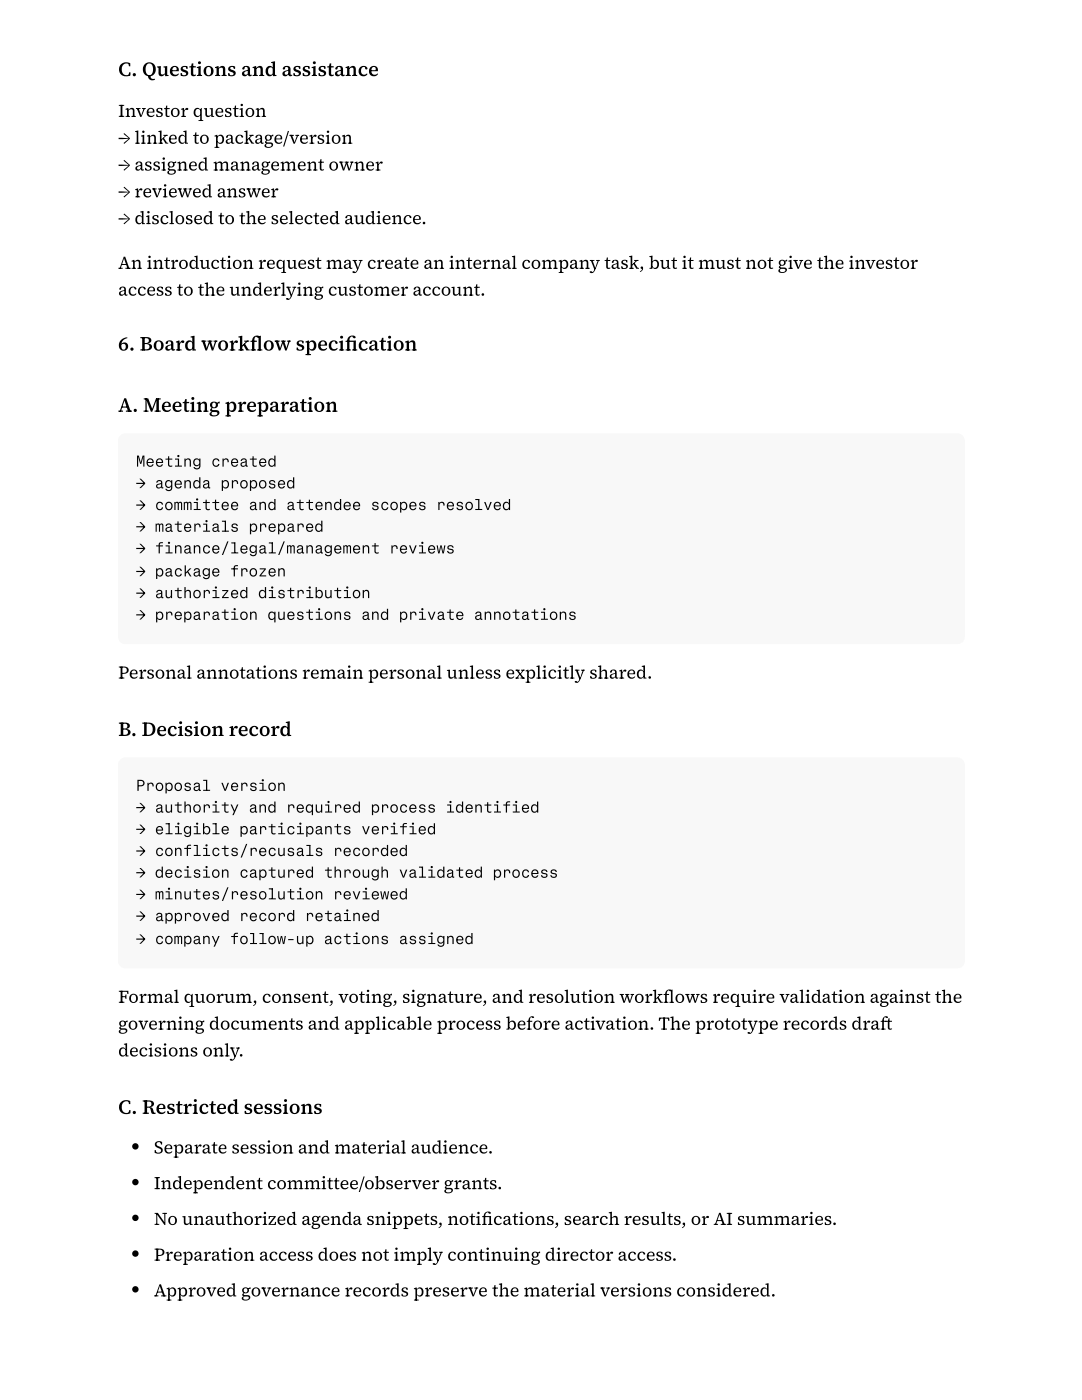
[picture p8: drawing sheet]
<svg xmlns="http://www.w3.org/2000/svg" width="216mm" height="279mm" viewBox="0 0 216 279" stroke-linecap="round" stroke-linejoin="round" font-family="sans-serif">
<defs><g id="words">
<g font-size="4">
<text x="23.6" y="15.2">C. Questions and assistance</text>
<text x="23.6" y="69.9">6. Board workfl ow specifi cation</text>
<text x="23.6" y="82.2">A. Meeting preparation</text>
<text x="23.6" y="146.9">B. Decision record</text>
<text x="23.6" y="222.3">C. Restricted sessions</text>
</g>
<g font-size="3.6">
<text x="23.6" y="23.3">Investor question</text>
<text x="23.6" y="28.7">→ linked to package/version</text>
<text x="23.6" y="34">→ assigned management owner</text>
<text x="23.6" y="39.4">→ reviewed answer</text>
<text x="23.6" y="44.7">→ disclosed to the selected audience.</text>
<text x="23.6" y="53.6">An introduction request may create an internal company task, but it must not give the investor</text>
<text x="23.6" y="59">access to the underlying customer account.</text>
<text x="23.6" y="135.4">Personal annotations remain personal unless explicitly shared.</text>
<text x="23.6" y="200.1">Formal quorum, consent, voting, signature, and resolution workfl ows require validation against the</text>
<text x="23.6" y="205.5">governing documents and applicable process before activation. The prototype records draft</text>
<text x="23.6" y="210.8">decisions only.</text>
<text x="30.7" y="230.2">Separate session and material audience.</text>
<text x="30.7" y="237.3">Independent committee/observer grants.</text>
<text x="30.7" y="244.4">No unauthorized agenda snippets, notifi cations, search results, or AI summaries.</text>
<text x="30.7" y="251.6">Preparation access does not imply continuing director access.</text>
<text x="30.7" y="258.7">Approved governance records preserve the material versions considered.</text>
</g>
<g font-size="3.1">
<text x="27.1" y="93.1">Meeting created</text>
<text x="27.1" y="97.5">→ agenda proposed</text>
<text x="27.1" y="101.8">→ committee and attendee scopes resolved</text>
<text x="27.1" y="106.1">→ materials prepared</text>
<text x="27.1" y="110.4">→ f nance/legal/management reviews</text>
<text x="30.9" y="110.4">i</text>
<text x="27.1" y="115">→ package frozen</text>
<text x="27.1" y="119.4">→ authorized distribution</text>
<text x="27.1" y="123.7">→ preparation questions and private annotations</text>
<text x="27.1" y="157.8">Proposal version</text>
<text x="27.1" y="162.2">→ authority and required process identif ed</text>
<text x="27.1" y="166.5">→ eligible participants verif ed</text>
<text x="79.6" y="166.5">i</text>
<text x="100.2" y="162.2">i</text>
<text x="27.1" y="170.8">→ conf icts/recusals recorded</text>
<text x="36.5" y="170.8">l</text>
<text x="27.1" y="175.2">→ decision captured through validated process</text>
<text x="27.1" y="179.5">→ minutes/resolution reviewed</text>
<text x="27.1" y="183.8">→ approved record retained</text>
<text x="27.1" y="188.4">→ company follow-up actions assigned</text>
</g>
</g></defs>
<g fill="#f8f8fa">
<path d="M24 86.9l.5-.3 .6-.1h165.9a1.53 1.53 0 0 1 1.5 1.5v39a1.53 1.53 0 0 1-1.5 1.5h-165.9a1.53 1.53 0 0 1-1.5-1.5v-39l.1-.6z"/>
<path d="M23.6 86.5h168.9v42h-168.9z"/>
<path d="M24 151.7l.5-.4 .6-.1h165.9a1.53 1.53 0 0 1 1.5 1.5v39a1.53 1.53 0 0 1-1.5 1.5h-165.9a1.53 1.53 0 0 1-1.5-1.5v-39l.1-.5z"/>
<path d="M23.6 151.2h168.9v42h-168.9z"/>
</g>
<g fill="#000">
<circle cx="27" cy="228.8" r=".64"/>
<circle cx="27" cy="235.9" r=".64"/>
<circle cx="27" cy="243" r=".64"/>
<circle cx="27" cy="250.2" r=".64"/>
<circle cx="27" cy="257.3" r=".64"/>
</g>
<use href="#words"/>
</svg>
